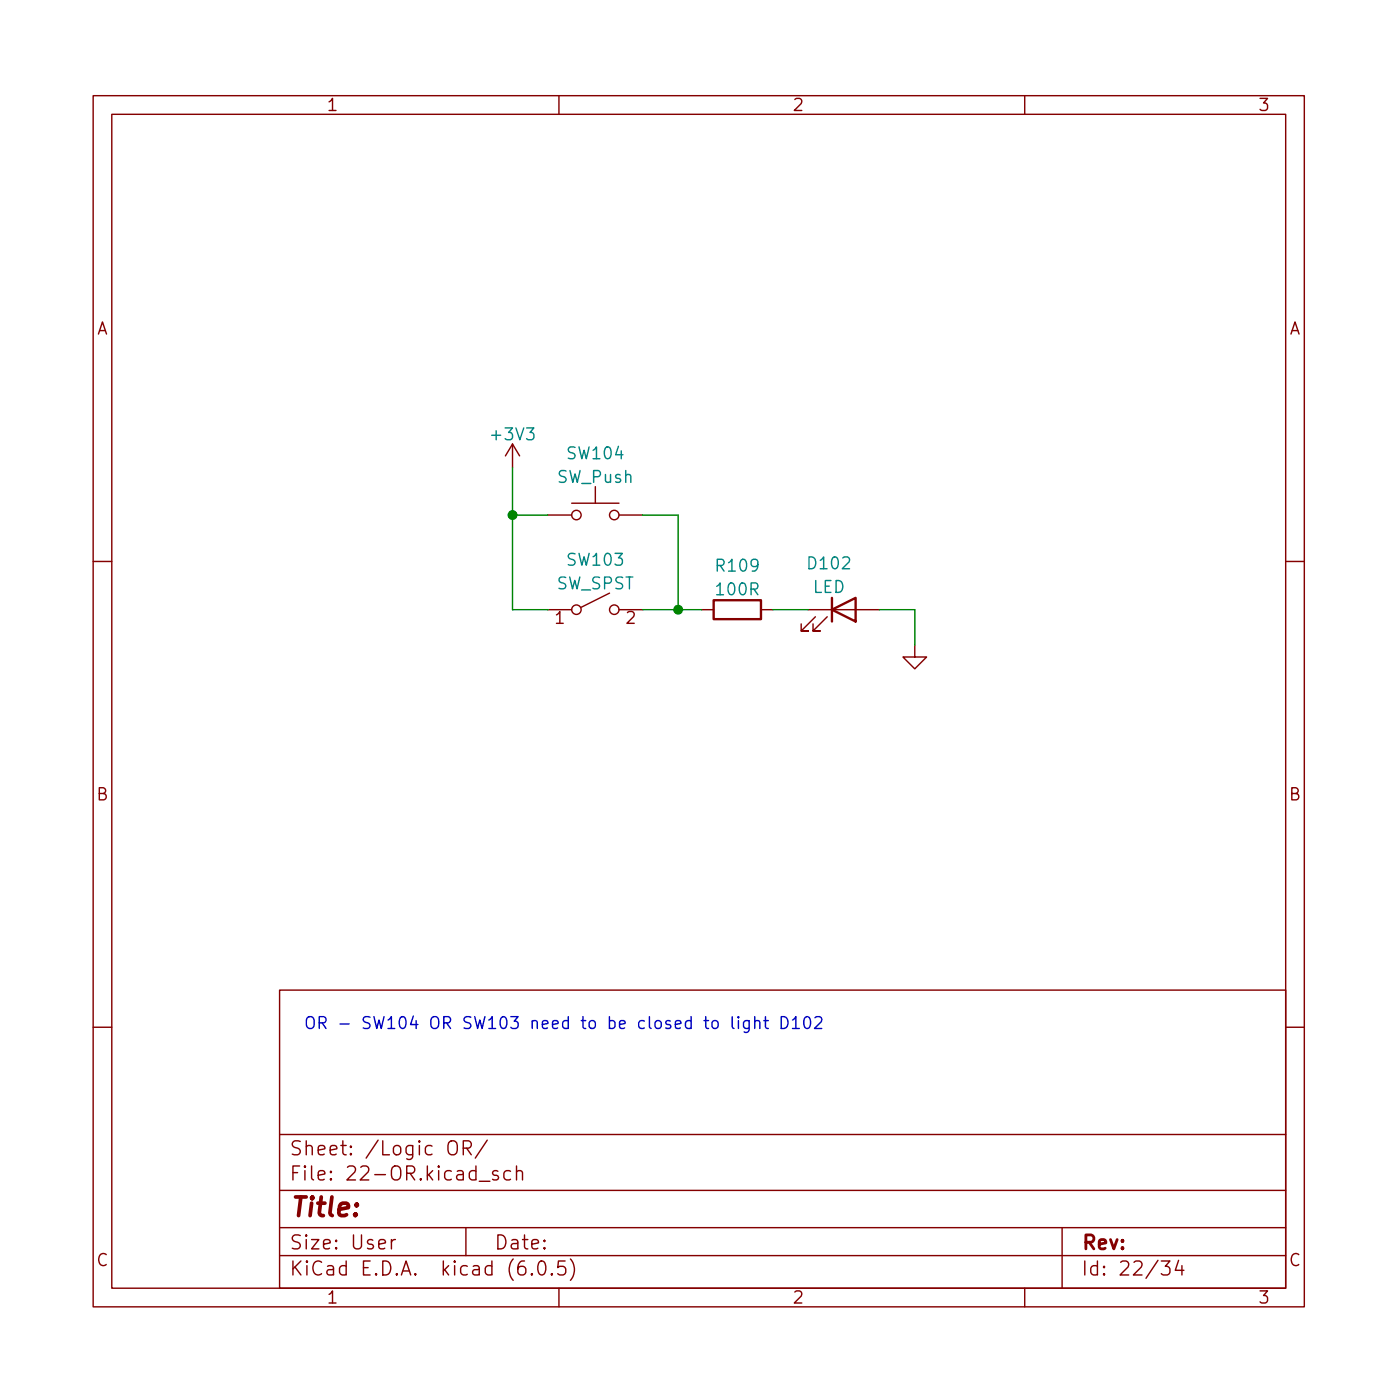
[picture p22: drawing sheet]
<svg xmlns="http://www.w3.org/2000/svg" width="150mm" height="150mm" viewBox="0 0 150 150" stroke-linecap="round" stroke-linejoin="round" font-family="sans-serif">
<defs><g id="words">
<text font-size="2.8" fill="#840000" x="31" y="130.6">Title:</text>
<g font-size="2.1" fill="#840000">
<text x="31" y="124">Sheet: /Logic OR/</text>
<text x="31" y="126.7">File: 22-OR.kicad_sch</text>
<text x="31" y="136.9">KiCad E.D.A. kicad (6.0.5)</text>
<text x="31" y="134.1">Size: User</text>
<text x="53" y="134.1">Date:</text>
<text x="116" y="134.1">Rev:</text>
<text x="116" y="136.9">Id: 22/34</text>
</g>
<g font-size="1.8" fill="#840000">
<text x="35" y="11.9">1</text>
<text x="85" y="11.9">2</text>
<text x="135" y="11.9">3</text>
<text x="10.3" y="35.9">A</text>
<text x="138.4" y="35.9">A</text>
<text x="59.6" y="67">1</text>
<text x="67.2" y="67">2</text>
<text x="10.3" y="85.9">B</text>
<text x="138.4" y="85.9">B</text>
<text x="10.3" y="135.9">C</text>
<text x="138.4" y="135.9">C</text>
<text x="35" y="139.9">1</text>
<text x="85" y="139.9">2</text>
<text x="135" y="139.9">3</text>
</g>
<g font-size="1.8" fill="#008484">
<text x="52.9" y="47.3">+3V3</text>
<text x="59.8" y="51.8">SW_Push</text>
<text x="61" y="49.3">SW104</text>
<text x="59.7" y="63.3">SW_SPST</text>
<text x="61" y="60.7">SW103</text>
<text x="77" y="61.4">R109</text>
<text x="77" y="63.9">100R</text>
<text x="86.9" y="61.1">D102</text>
<text x="87.2" y="63.6">LED</text>
</g>
<text font-size="1.8" fill="#0000c2" x="32.6" y="110.5">OR - SW104 OR SW103 need to be closed to light D102</text>
</g></defs>
<g fill="none" stroke="#840000" stroke-width=".15">
<path d="M10 10.3h130v130h-130zM12 12.3h126v126h-126zM60 10.3v2M110 10.3v2M55 47.7l-.7 1.2M55 47.7v2.5M55 47.7l.8 1.2M58.8 55.3h2.6M61.4 54h5M63.9 52.2v1.8M66.4 55.3h2.6M10 60.3h2"/>
<path d="M58.8 65.4h2.6M65.4 63.7l-3 1.5M66.4 65.4h2.6M75.3 65.4h1.3M81.7 65.4h1.3M86.8 65.4h7.6M87.5 66.2l-1.5 1.5h.8h-.8v-.7M88.8 66.2l-1.5 1.5h.7h-.7v-.7M98.2 69.3v1.2h1.3l-1.3 1.3-1.3-1.3h1.3M138 60.3h2M10 110.3h2M30 106.3h108v32h-108z"/>
<path d="M138 110.3h2M30 134.8h108M30 131.8h108M30 127.8h108M30 121.8h108M42 133.1v1M42.4 133.1a.38 .38 0 0 0-.4 .2M48.2 122.7a.5 .5 0 0 1 .5-.2 .5 .5 0 0 1 .4 .5v.5a.5 .5 0 0 1-.5 .5 .5 .5 0 0 1-.5-.5zM49.7 123.2h.6a.41 .41 0 0 0 .3-.3 .41 .41 0 0 0-.3-.4h-.6v1.5M50 131.8v3M50.1 123.2l.5 .8M51.4 126.8h1.2"/>
<path d="M52.3 122.4l-1.3 1.9M53.4 125.7h-.3l-.2 .2v.2l.5 .1 .1 .2-.1 .2-.1 .1-.4-.1M54.8 125.7h-.4l-.3 .2v.5l.1 .2 .2 .1 .4-.1M55.4 125.8a.37 .37 0 0 1 .7 .1v.8M55.4 125.2v1.5M57.1 136.7l.1 .1-.1 .1-.1-.1 .1-.1v.2M57.9 135.4a.36 .36 0 0 1 .6 .2 .88 .88 0 0 1-.3 1.3 .38 .38 0 0 1-.4-.3 1.17 1.17 0 0 1 .1-1.2zM59.2 136.7l.1 .1-.1 .1v-.1v-.1v.2M60 138.3v2M60.7 135.4h-.8v.7l.2-.2 .5 .1 .1 .2v.5l-.3 .2h-.3l-.2-.2M61.2 135.1a1.72 1.72 0 0 1 0 2.3M110 138.3v2"/>
<path d="M114 131.8v6.5M124.7 135.4h.9l-.5 .5a.41 .41 0 0 1 .5 .3v.4l-.2 .2-.5 .1-.2-.2M126.5 135.3l-.3 1.1h.9M126.9 135.9v1"/>
<circle cx="61.9" cy="55.3" r=".51"/>
<circle cx="65.9" cy="55.3" r=".51"/>
<circle cx="61.9" cy="65.4" r=".51"/>
<circle cx="65.9" cy="65.4" r=".51"/>
</g>
<path d="M76.6 64.4h5.1v2.1h-5.1zM89.3 65.4l2.5-1.2v2.5zM89.3 64.2v2.5" fill="none" stroke="#840000" stroke-width=".25"/>
<g fill="none" stroke="#0000c2" stroke-width=".15">
<path d="M78.6 109.1v1.1l.2 .2M79.3 109.1l-.1 .1 .1 .1v-.1v-.1v.2M79.3 109.6v.8M80.4 109.6v1a.34 .34 0 0 1-.5 .2M80.4 109.6h-.3l-.3 .2v.4l.1 .1 .2 .1 .3-.1M81 109.7a.32 .32 0 0 1 .6 0v.7M81 109.1v1.3M82 109.6h.5M82.2 109.1v1.1v.1l.3 .1M83.9 109.1a.67 .67 0 0 1 .7 .4 .67 .67 0 0 1-.3 .8l-.4 .1zM85.1 109.5l.3-.4v1.3M85.1 110.4h.7"/>
<path d="M86.4 109.3a.3 .3 0 0 1 .3-.2 .3 .3 0 0 1 .2 .3 .66 .66 0 0 1-.3 1 .77 .77 0 0 1-.2-1.1zM87.5 109.3l.2-.2 .4 .1a.34 .34 0 0 1 .1 .5l-.8 .7h.8"/>
</g>
<path d="M55 50.2v15.2h3.8M55 55.3h3.8M69 55.3h3.8v10.1M69 65.4h6.3M83 65.4h3.8M94.4 65.4h3.8v3.9" fill="none" stroke="#008400" stroke-width=".15"/>
<g fill="#008400" stroke="#008400" stroke-width=".15">
<circle cx="72.8" cy="65.4" r=".46"/>
<circle cx="55" cy="55.3" r=".46"/>
</g>
<use href="#words"/>
</svg>
